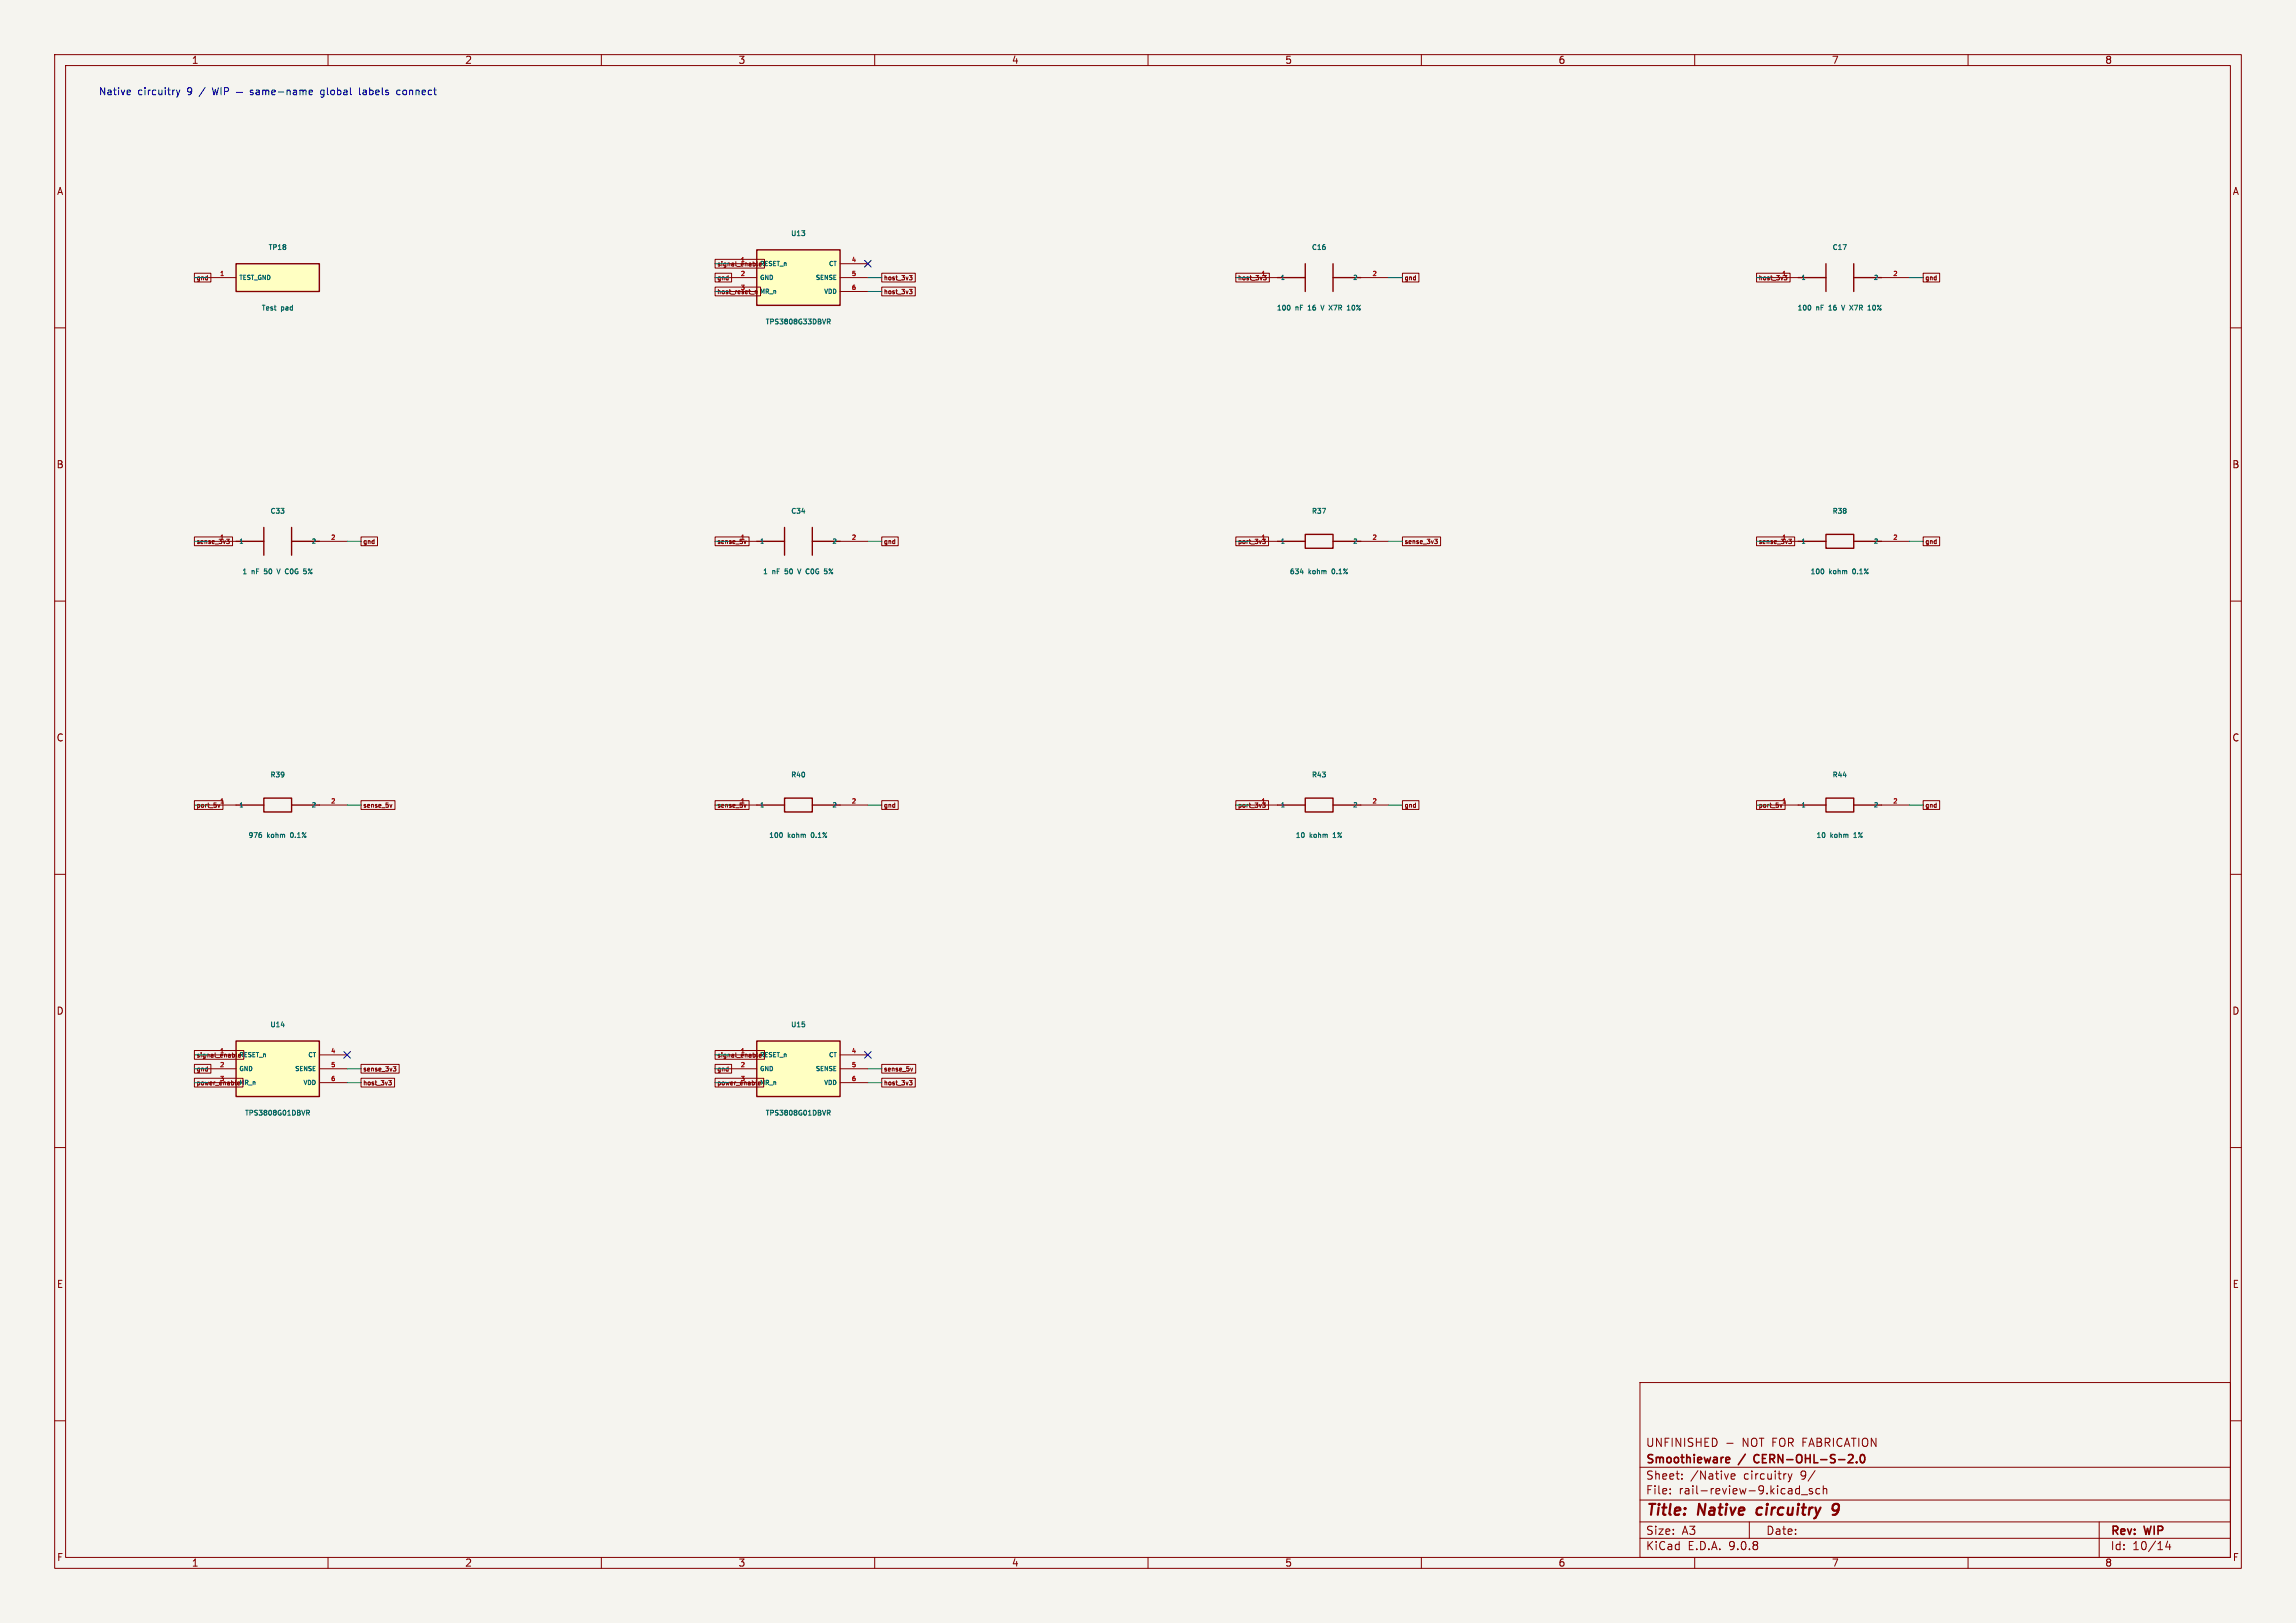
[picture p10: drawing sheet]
<svg xmlns="http://www.w3.org/2000/svg" width="420mm" height="297mm" viewBox="0 0 420 297" stroke-linecap="round" stroke-linejoin="round" font-family="sans-serif">
<defs><g id="words">
<g font-size="2.8" fill="#840000">
<text x="301" y="277.9">Title:</text>
<text x="310.6" y="277.9">Native</text>
<text x="322.2" y="277.9">circuitry</text>
</g>
<g font-size="2.1" fill="#840000">
<text x="301" y="268.2">Smoothieware</text>
<text x="301" y="265">UNFINISHED</text>
<text x="318.2" y="268.2">/</text>
<text x="318.7" y="265">NOT FOR FABRICATION</text>
<text x="321.5" y="268.2">CERN-OHL-S-2.0</text>
<text x="301" y="273.7">File:</text>
<text x="301" y="271">Sheet:</text>
<text x="307.1" y="273.7">rail-review-9.kicad_sch</text>
<text x="309.2" y="271">/Native</text>
<text x="319" y="271">circuitry</text>
<text x="329.5" y="271">9/</text>
<text x="301" y="281.1">Size:</text>
<text x="307.6" y="281.1">A3</text>
<text x="323" y="281.1">Date:</text>
<text x="386" y="281.3">Rev:</text>
<text x="392.4" y="281.3">WIP</text>
<text x="301" y="283.9">KiCad</text>
<text x="308.7" y="283.9">E.D.A.</text>
<text x="316.3" y="283.9">9.0.8</text>
<text x="386" y="283.9">Id:</text>
<text x="390.1" y="283.9">10/14</text>
</g>
<g font-size="1.8" fill="#840000">
<text x="35" y="11.9">1</text>
<text x="85" y="11.9">2</text>
<text x="135" y="11.9">3</text>
<text x="185" y="11.9">4</text>
<text x="235" y="11.9">5</text>
<text x="285" y="11.9">6</text>
<text x="335" y="11.9">7</text>
<text x="385" y="11.9">8</text>
<text x="10.3" y="35.9">A</text>
<text x="408.3" y="35.9">A</text>
<text x="10.3" y="85.9">B</text>
<text x="408.2" y="85.9">B</text>
<text x="10.3" y="135.9">C</text>
<text x="408.2" y="135.9">C</text>
<text x="10.3" y="185.9">D</text>
<text x="408.2" y="185.9">D</text>
<text x="10.3" y="235.9">E</text>
<text x="408.3" y="235.9">E</text>
<text x="10.3" y="285.9">F</text>
<text x="35" y="286.9">1</text>
<text x="85" y="286.9">2</text>
<text x="135" y="286.9">3</text>
<text x="185" y="286.9">4</text>
<text x="235" y="286.9">5</text>
<text x="285" y="286.9">6</text>
<text x="335" y="286.9">7</text>
<text x="385" y="286.9">8</text>
<text x="408.3" y="285.9">F</text>
</g>
<g font-size="1.8" fill="#0000c2">
<text x="18" y="17.6">Native</text>
<text x="25.2" y="17.6">circuitry</text>
<text x="34.4" y="17.6">9</text>
<text x="36.8" y="17.6">/</text>
<text x="59.7" y="17.6">global</text>
<text x="66.9" y="17.6">labels</text>
<text x="74" y="17.6">connect</text>
</g>
<g font-size="1.3" fill="#006464">
<text x="49" y="45.9">TP18</text>
<text x="144.6" y="43.4">U13</text>
<text x="239.9" y="45.9">C16</text>
<text x="335.1" y="45.9">C17</text>
<text x="47.7" y="57">Test</text>
<text x="51.4" y="57">pad</text>
<text x="139.9" y="59.6">TPS3808G33DBVR</text>
<text x="233.4" y="57">100</text>
<text x="237" y="57">nF</text>
<text x="239.5" y="57">16</text>
<text x="242.2" y="57">V</text>
<text x="243.9" y="57">X7R</text>
<text x="247.5" y="57">10%</text>
<text x="328.7" y="57">100</text>
<text x="332.2" y="57">nF</text>
<text x="334.8" y="57">16</text>
<text x="337.5" y="57">V</text>
<text x="339.2" y="57">X7R</text>
<text x="342.8" y="57">10%</text>
<text x="49.4" y="94.2">C33</text>
<text x="144.6" y="94.2">C34</text>
<text x="239.9" y="94.2">R37</text>
<text x="335.1" y="94.2">R38</text>
<text x="44.2" y="105.3">1</text>
<text x="46" y="105.3">nF</text>
<text x="48.6" y="105.3">50</text>
<text x="51.3" y="105.3">V</text>
<text x="53" y="105.3">C0G</text>
<text x="56.6" y="105.3">5%</text>
<text x="139.5" y="105.3">1</text>
<text x="141.3" y="105.3">nF</text>
<text x="143.8" y="105.3">50</text>
<text x="146.5" y="105.3">V</text>
<text x="148.2" y="105.3">C0G</text>
<text x="151.9" y="105.3">5%</text>
<text x="235.8" y="105.3">634</text>
<text x="239.4" y="105.3">kohm</text>
<text x="243.9" y="105.3">0.1%</text>
<text x="331.1" y="105.3">100</text>
<text x="334.6" y="105.3">kohm</text>
<text x="339.1" y="105.3">0.1%</text>
<text x="49.4" y="142.5">R39</text>
<text x="144.6" y="142.5">R40</text>
<text x="239.9" y="142.5">R43</text>
<text x="335.1" y="142.5">R44</text>
<text x="45.3" y="153.5">976</text>
<text x="48.9" y="153.5">kohm</text>
<text x="53.4" y="153.5">0.1%</text>
<text x="140.6" y="153.5">100</text>
<text x="144.1" y="153.5">kohm</text>
<text x="148.6" y="153.5">0.1%</text>
<text x="236.9" y="153.5">10</text>
<text x="239.6" y="153.5">kohm</text>
<text x="244.1" y="153.5">1%</text>
<text x="332.1" y="153.5">10</text>
<text x="334.8" y="153.5">kohm</text>
<text x="339.3" y="153.5">1%</text>
<text x="49.3" y="188.2">U14</text>
<text x="144.6" y="188.2">U15</text>
<text x="44.7" y="204.3">TPS3808G01DBVR</text>
<text x="139.9" y="204.3">TPS3808G01DBVR</text>
</g>
<g font-size="1.1" fill="#840000">
<text x="35.9" y="51.5">gnd</text>
<text x="131.1" y="48.9">signal_enable</text>
<text x="131.1" y="51.5">gnd</text>
<text x="135.4" y="48">1</text>
<text x="135.4" y="53.1">3</text>
<text x="138.9" y="48.9">RESET_n</text>
<text x="161.6" y="51.5">host_3v3</text>
<text x="226.4" y="51.5">host_3v3</text>
<text x="256.8" y="51.5">gnd</text>
<text x="321.6" y="51.5">host_3v3</text>
<text x="352.1" y="51.5">gnd</text>
<text x="131.1" y="54">host_reset_n</text>
<text x="161.6" y="54">host_3v3</text>
<text x="35.9" y="99.7">sense_3v3</text>
<text x="40.1" y="98.8">1</text>
<text x="66.3" y="99.7">gnd</text>
<text x="131.1" y="99.7">sense_5v</text>
<text x="135.4" y="98.8">1</text>
<text x="161.6" y="99.7">gnd</text>
<text x="226.4" y="99.7">port_3v3</text>
<text x="230.6" y="98.8">1</text>
<text x="256.8" y="99.7">sense_3v3</text>
<text x="321.6" y="99.7">sense_3v3</text>
<text x="325.9" y="98.8">1</text>
<text x="352.1" y="99.7">gnd</text>
<text x="35.9" y="148">port_5v</text>
<text x="66.3" y="148">sense_5v</text>
<text x="131.1" y="148">sense_5v</text>
<text x="135.4" y="147.1">1</text>
<text x="161.6" y="148">gnd</text>
<text x="226.4" y="148">port_3v3</text>
<text x="230.6" y="147.1">1</text>
<text x="256.8" y="148">gnd</text>
<text x="321.6" y="148">port_5v</text>
<text x="352.1" y="148">gnd</text>
<text x="35.9" y="193.7">signal_enable</text>
<text x="35.9" y="196.3">gnd</text>
<text x="40.1" y="192.8">1</text>
<text x="40.1" y="197.9">3</text>
<text x="43.7" y="193.7">RESET_n</text>
<text x="66.3" y="196.3">sense_3v3</text>
<text x="131.1" y="193.7">signal_enable</text>
<text x="131.1" y="196.3">gnd</text>
<text x="135.4" y="192.8">1</text>
<text x="135.4" y="197.9">3</text>
<text x="138.9" y="193.7">RESET_n</text>
<text x="161.6" y="196.3">sense_5v</text>
<text x="35.9" y="198.8">power_enable</text>
<text x="43.7" y="198.7">MR_n</text>
<text x="66.3" y="198.8">host_3v3</text>
<text x="131.1" y="198.8">power_enable</text>
<text x="138.9" y="198.7">MR_n</text>
<text x="161.6" y="198.8">host_3v3</text>
</g>
<g font-size="1.1" fill="#a90000">
<text x="40.1" y="50.5">1</text>
<text x="135.4" y="50.5">2</text>
<text x="155.7" y="48">4</text>
<text x="155.7" y="50.5">5</text>
<text x="155.7" y="53.1">6</text>
<text x="230.6" y="50.5">1</text>
<text x="250.9" y="50.5">2</text>
<text x="325.9" y="50.5">1</text>
<text x="346.2" y="50.5">2</text>
<text x="60.4" y="98.8">2</text>
<text x="155.7" y="98.8">2</text>
<text x="250.9" y="98.8">2</text>
<text x="346.2" y="98.8">2</text>
<text x="40.1" y="147.1">1</text>
<text x="60.4" y="147.1">2</text>
<text x="155.7" y="147.1">2</text>
<text x="250.9" y="147.1">2</text>
<text x="325.9" y="147.1">1</text>
<text x="346.2" y="147.1">2</text>
<text x="40.1" y="195.3">2</text>
<text x="60.4" y="192.8">4</text>
<text x="60.4" y="195.3">5</text>
<text x="60.4" y="197.9">6</text>
<text x="135.4" y="195.3">2</text>
<text x="155.7" y="192.8">4</text>
<text x="155.7" y="195.3">5</text>
<text x="155.7" y="197.9">6</text>
</g>
<g font-size="1.1" fill="#006464">
<text x="43.7" y="51.4">TEST_GND</text>
<text x="138.9" y="51.4">GND</text>
<text x="138.9" y="54">MR_n</text>
<text x="149.1" y="51.4">SENSE</text>
<text x="150.6" y="54">VDD</text>
<text x="151.5" y="48.9">CT</text>
<text x="234.2" y="51.4">1</text>
<text x="247.4" y="51.4">2</text>
<text x="329.4" y="51.4">1</text>
<text x="342.6" y="51.4">2</text>
<text x="43.7" y="99.7">1</text>
<text x="56.9" y="99.7">2</text>
<text x="138.9" y="99.7">1</text>
<text x="152.1" y="99.7">2</text>
<text x="234.2" y="99.7">1</text>
<text x="247.4" y="99.7">2</text>
<text x="329.4" y="99.7">1</text>
<text x="342.6" y="99.7">2</text>
<text x="43.7" y="147.9">1</text>
<text x="56.9" y="147.9">2</text>
<text x="138.9" y="147.9">1</text>
<text x="152.1" y="147.9">2</text>
<text x="234.2" y="147.9">1</text>
<text x="247.4" y="147.9">2</text>
<text x="329.4" y="147.9">1</text>
<text x="342.6" y="147.9">2</text>
<text x="43.7" y="196.2">GND</text>
<text x="53.8" y="196.2">SENSE</text>
<text x="56.2" y="193.7">CT</text>
<text x="138.9" y="196.2">GND</text>
<text x="149.1" y="196.2">SENSE</text>
<text x="151.5" y="193.7">CT</text>
<text x="55.3" y="198.7">VDD</text>
<text x="150.6" y="198.7">VDD</text>
</g>
</g></defs>
<path d="M0 0h420v297h-420z" fill="#f5f4ef" stroke="#f5f4ef" stroke-width=".18"/>
<g fill="none" stroke="#840000" stroke-width=".18">
<path d="M10 10h400v277h-400zM12 12h396v273h-396zM60 10v2M110 10v2M160 10v2M210 10v2M260 10v2M310 10v2M360 10v2M228.6 50.8h5.1M248.9 50.8h5.1M323.8 50.8h5.1"/>
<path d="M344.2 50.8h5M10 60h2M408 60h2M228.6 99.1h5.1M248.9 99.1h5.1M10 110h2M408 110h2M10 160h2M38.1 147.3h5.1M58.4 147.3h5.1M228.6 147.3h5.1M248.9 147.3h5.1"/>
<path d="M323.8 147.3h5.1M344.2 147.3h5M408 160h2M10 210h2M408 210h2M300 253h108v32h-108zM10 260h2M300 278.5h108M300 274.5h108M300 268.5h108M305.5 273.2v.2M305.5 272.5v.1"/>
<path d="M307.7 270.5v.2M307.7 269.8v.1M315.9 264.1h1.1M316.7 270.2l.7-.2-.1-.2-.4-.1-.2 .2v.7h.6M320 278.5v3M327.1 269.7l.3 1M327.4 270.7l-.3 .5M327.8 269.7l-.4 1M328.7 272.4l.5 .1M329.2 271.9v1.5M329.2 273.3l-.5 .1M329.5 273.5h1.2"/>
<path d="M331.5 272.5l-.3-.1-.3 .2 .1 .2 .5 .2v.3h-.6M332.9 272.5l-.5-.1-.2 .3v.4l.1 .2h.6M333.5 272.5l.2-.1 .4 .1 .1 .9M333.5 271.9v1.5M384 278.5v6.5M408 260h2M60 285v2M110 285v2M160 285v2M210 285v2M260 285v2M300 281.5h108"/>
<path d="M310 285v2M360 285v2M396.5 282l-.3 1.1h.9M396.9 282.6v1"/>
</g>
<path d="M321.5 276.1l-.2 .7 .3 .4M336.3 276.1a.64 .64 0 0 1-1 .2v-.7a.64 .64 0 0 1 1-.2 1.47 1.47 0 0 1-.7 1.8h-.4" fill="none" stroke="#840000" stroke-width=".4"/>
<path d="M315.9 266.7l.4 .1 .1 .2-.7 .2M316.3 267.6l-.4 .1M321 266.4l-.2 .4 .2 .7M338 267.7h1M338.9 266.3v.5M339.6 267.5v.2M340.4 266.3l.2-.1a.8 .8 0 0 1 .5 .7 .8 .8 0 0 1-.5 .8l-.2-.2-.1-.4z" fill="none" stroke="#840000" stroke-width=".3"/>
<g fill="none" stroke="#840000" stroke-width=".25">
<path d="M233.7 50.8h5.1M238.8 48.3v5M243.8 50.8h5.1M243.8 48.3v5M328.9 50.8h5.1M334 48.3v5M339.1 50.8h5.1M339.1 48.3v5M233.7 99.1h5.1M238.8 97.8h5v2.5h-5zM243.8 99.1h5.1M43.2 147.3h5.1"/>
<path d="M48.3 146.1h5v2.5h-5zM53.3 147.3h5.1M233.7 147.3h5.1M238.8 146.1h5v2.5h-5zM243.8 147.3h5.1M328.9 147.3h5.1M334 146.1h5.1v2.5h-5.1zM339.1 147.3h5.1"/>
</g>
<path d="M235.9 55.9v.8M241.6 55.8l.3 .9M243.1 55.8l.6 .9M243.7 55.8l-.6 .9M246.4 56.7h.6M331.2 55.9v.8M336.8 55.8l.3 .9M338.3 55.8l.6 .9M338.9 55.8l-.6 .9M341.7 56.7h.5M237.9 104.7h.5M47.8 152.8v.4" fill="none" stroke="#006464" stroke-width=".18"/>
<path d="M43.2 48.3h15.2v5h-15.2z" fill="#ffffc2"/>
<path d="M43.2 48.3h15.2v5h-15.2zM43.2 99.1h5.1M48.3 96.5v5.1M53.3 99.1h5.1M53.3 96.5v5.1M328.9 99.1h5.1M334 97.8h5.1v2.5h-5.1zM339.1 99.1h5.1M138.4 147.3h5.1M143.5 146.1h5.1v2.5h-5.1zM148.6 147.3h5.1" fill="none" stroke="#840000" stroke-width=".25"/>
<path d="M38.1 50.8h5.1M38.1 99.1h5.1M58.4 99.1h5.1M323.8 99.1h5.1M344.2 99.1h5M133.3 147.3h5.1M153.7 147.3h5" fill="none" stroke="#840000" stroke-width=".18"/>
<path d="M50.7 104.1l.2 .9M52.5 104.1l.2 .1M52.7 105h-.2M55.6 104.1h.4M55.9 104.5l.1 .1-.1 .4M333.5 104.2v.7M143 152.5v.7" fill="none" stroke="#006464" stroke-width=".18"/>
<path d="M138.4 45.7h15.3v10.2h-15.3z" fill="#ffffc2"/>
<path d="M138.4 45.7h15.3v10.2h-15.3z" fill="none" stroke="#840000" stroke-width=".25"/>
<path d="M133.3 48.3h5.1M133.3 50.8h5.1M133.3 53.3h5.1M153.7 48.3h5M153.7 50.8h5M153.7 53.3h5" fill="none" stroke="#840000" stroke-width=".18"/>
<path d="M151.3 58.4h.4l.2 .2-.1 .2-.5 .1M151.6 58.9l.3 .4" fill="none" stroke="#006464" stroke-width=".18"/>
<path d="M138.4 190.5h15.3v10.2h-15.3z" fill="#ffffc2"/>
<path d="M138.4 190.5h15.3v10.2h-15.3z" fill="none" stroke="#840000" stroke-width=".25"/>
<path d="M133.3 193h5.1M133.3 195.6h5.1M133.3 198.1h5.1M153.7 193h5M153.7 195.6h5M153.7 198.1h5" fill="none" stroke="#840000" stroke-width=".18"/>
<path d="M151.3 203.2h.4l.2 .1-.1 .3h-.5M151.6 203.6l.3 .5" fill="none" stroke="#006464" stroke-width=".18"/>
<path d="M43.2 190.5h15.2v10.2h-15.2z" fill="#ffffc2"/>
<path d="M138.4 99.1h5.1M143.5 96.5v5.1M148.6 99.1h5.1M148.6 96.5v5.1M43.2 190.5h15.2v10.2h-15.2z" fill="none" stroke="#840000" stroke-width=".25"/>
<g fill="none" stroke="#840000" stroke-width=".18">
<path d="M35.6 50h3v1.6h-3zM130.8 47.5h9v1.6h-9zM130.8 52.5h8.3v1.6h-8.3zM130.8 50h3v1.6h-3zM137.3 53.8h.7M138.1 53.3h.3l.1 .5M138.1 53.2v.6M138.5 47.9v.7l.1 .1M161.3 50h6.1v1.6h-6.1zM161.3 52.5h6.1v1.6h-6.1zM166.3 50.4h.5l-.2 .3 .2 .1v.3l-.3 .1M166.3 53h.5l-.2 .3h.2"/>
<path d="M166.8 53.3h.1M166.8 53.3v.4l-.3 .1M226.1 50h6.1v1.6h-6.1zM231.1 50.4h.5l-.3 .3 .3 .1v.3l-.4 .1M256.5 50h3.1v1.6h-3.1zM321.3 50h6.1v1.6h-6.1zM326.4 50.4h.5l-.3 .3 .2 .1 .1 .3-.4 .1M351.8 50h3v1.6h-3zM35.6 98.3h6.9v1.6h-6.9zM41.4 98.7h.5l-.2 .3 .2 .1v.2l-.3 .2M66 98.3h3.1v1.6h-3.1zM130.8 98.3h6.2v1.6h-6.2z"/>
<path d="M133.3 99.1h5.1M136.1 98.9l.2 .6 .2-.6M153.7 99.1h5M161.3 98.3h3v1.6h-3zM226.1 98.3h5.9v1.6h-5.9zM231 98.7h.5l-.3 .3M231.4 99v.4h-.4M256.5 98.3h7v1.6h-7zM262.4 98.7h.5l-.2 .3 .2 .1v.2l-.4 .2M321.3 98.3h7v1.6h-7zM327.2 98.7h.5l-.3 .3 .3 .1v.2l-.4 .2M351.8 98.3h3v1.6h-3z"/>
<path d="M35.6 146.5h5.2v1.6h-5.2zM39.8 147.2l.2 .5 .2-.5M66 146.5h6.3v1.6h-6.3zM71.3 147.2l.2 .5 .2-.5M130.8 146.5h6.2v1.6h-6.2zM136.1 147.2l.2 .5 .2-.5M161.3 146.5h3v1.6h-3zM226.1 146.5h5.9v1.6h-5.9zM231 146.9h.5l-.3 .3M231.4 147.3h.1M231.4 147.3v.4h-.4M256.5 146.5h3.1v1.6h-3.1z"/>
<path d="M321.3 146.5h5.2v1.6h-5.2zM325.6 147.2l.2 .5 .2-.5M351.8 146.5h3v1.6h-3zM35.6 192.2h9v1.6h-9zM35.6 194.8h3v1.6h-3zM35.6 197.3h8.8v1.6h-8.8zM38.1 193h5.1M38.1 195.6h5.1M38.1 198.1h5.1M43.2 192.7v.6l.2 .2M58.4 193h5.1M58.4 195.6h5.1"/>
<path d="M58.4 198.1h5.1M66 197.3h6.2v1.6h-6.2zM66 194.8h7v1.6h-7zM71.1 197.7h.5l-.3 .3 .2 .1M71.5 198.1h.1M71.5 198.1v.4h-.3M71.9 195.2h.5l-.2 .3 .2 .1v.2l-.4 .2M130.8 197.3h8.9v1.6h-8.9zM130.8 192.2h9v1.6h-9zM130.8 194.8h3v1.6h-3zM138.5 192.7v.6l.1 .2M161.3 194.8h6.2v1.6h-6.2z"/>
<path d="M161.3 197.3h6.1v1.6h-6.1zM166.3 197.7h.5l-.2 .3 .2 .1M166.6 195.5l.2 .5 .1-.5M166.8 198.1h.1M166.8 198.1v.4h-.3"/>
</g>
<path d="M145.9 104.1l.3 .9M147.7 104.1l.3 .1M148 105h-.3M150.8 104.1h.5M151.1 104.5l.2 .1-.2 .4M56.1 203.2h.3l.2 .1-.1 .3h-.4M56.3 203.6l.3 .5" fill="none" stroke="#006464" stroke-width=".18"/>
<g fill="none" stroke="#009600" stroke-width=".18">
<path d="M35.6 50.8h2.5M130.8 50.8h2.5M130.8 53.3h2.5M130.8 48.3h2.5M158.7 50.8h2.6M158.7 53.3h2.6M226.1 50.8h2.5M254 50.8h2.5M321.3 50.8h2.5M349.2 50.8h2.6M35.6 99.1h2.5M63.5 99.1h2.5"/>
<path d="M130.8 99.1h2.5M158.7 99.1h2.6M226.1 99.1h2.5M254 99.1h2.5M321.3 99.1h2.5M349.2 99.1h2.6M35.6 147.3h2.5M63.5 147.3h2.5M130.8 147.3h2.5M158.7 147.3h2.6M226.1 147.3h2.5M254 147.3h2.5"/>
<path d="M321.3 147.3h2.5M349.2 147.3h2.6M35.6 198.1h2.5M35.6 195.6h2.5M35.6 193h2.5M63.5 198.1h2.5M63.5 195.6h2.5M130.8 198.1h2.5M130.8 195.6h2.5M130.8 193h2.5M158.7 198.1h2.6M158.7 195.6h2.6"/>
</g>
<path d="M158.1 47.7l1.3 1.2M159.4 47.7l-1.3 1.2M62.9 192.4l1.2 1.2M64.1 192.4l-1.2 1.2M158.1 192.4l1.3 1.2M159.4 192.4l-1.3 1.2" fill="none" stroke="#000084" stroke-width=".18"/>
<g fill="none" stroke="#0000c2" stroke-width=".18">
<path d="M23.7 16.5l.2 .3-.7 .1M23.8 17.3h-.1M32.3 16.5l.3 .8M32.6 17.3l-.3 .5M32.9 16.5l-.3 .8M38.8 16l.3 1.3 .3-.9 .2 .9 .4-1.3M40.4 16v1.3M41.1 16.7h.6l.1-.2-.1-.3-.6-.2v1.3M43.2 16.9h1.1M46.3 16.5h-.3l-.2 .2v.1l.5 .2v.3h-.5M46.9 16.5h.5v.8M47.4 16.8h-.4l-.2 .2 .2 .3h.4"/>
<path d="M48.1 16.6l.3-.1 .2 .2M48.1 16.5v.8M48.6 16.7l.2-.2h.3l.1 .8M48.6 16.7v.6M49.7 16.9l.7-.1-.1-.3h-.4l-.2 .2 .1 .6h.5M50.9 16.8h1M52.5 16.6l.2-.1h.3l.1 .8M52.5 16.5v.8M53.7 16.5h.5l.1 .8M54.3 16.8h-.5l-.2 .2 .2 .3h.5M54.9 16.6l.3-.1 .2 .2M54.9 16.5v.8"/>
<path d="M55.4 16.7l.2-.2h.3l.1 .8M55.4 16.7v.6M56.5 16.9l.7-.1-.1-.3h-.4l-.2 .2 .1 .6h.5M58.7 17.7h.4M59.1 16.5h-.3l-.2 .2 .1 .5 .4 .1M65.8 16v1.2l.2 .1M66.4 16.9v.4M73.2 16.5h-.4l-.2 .2 .1 .6h.5"/>
</g>
<use href="#words"/>
</svg>
